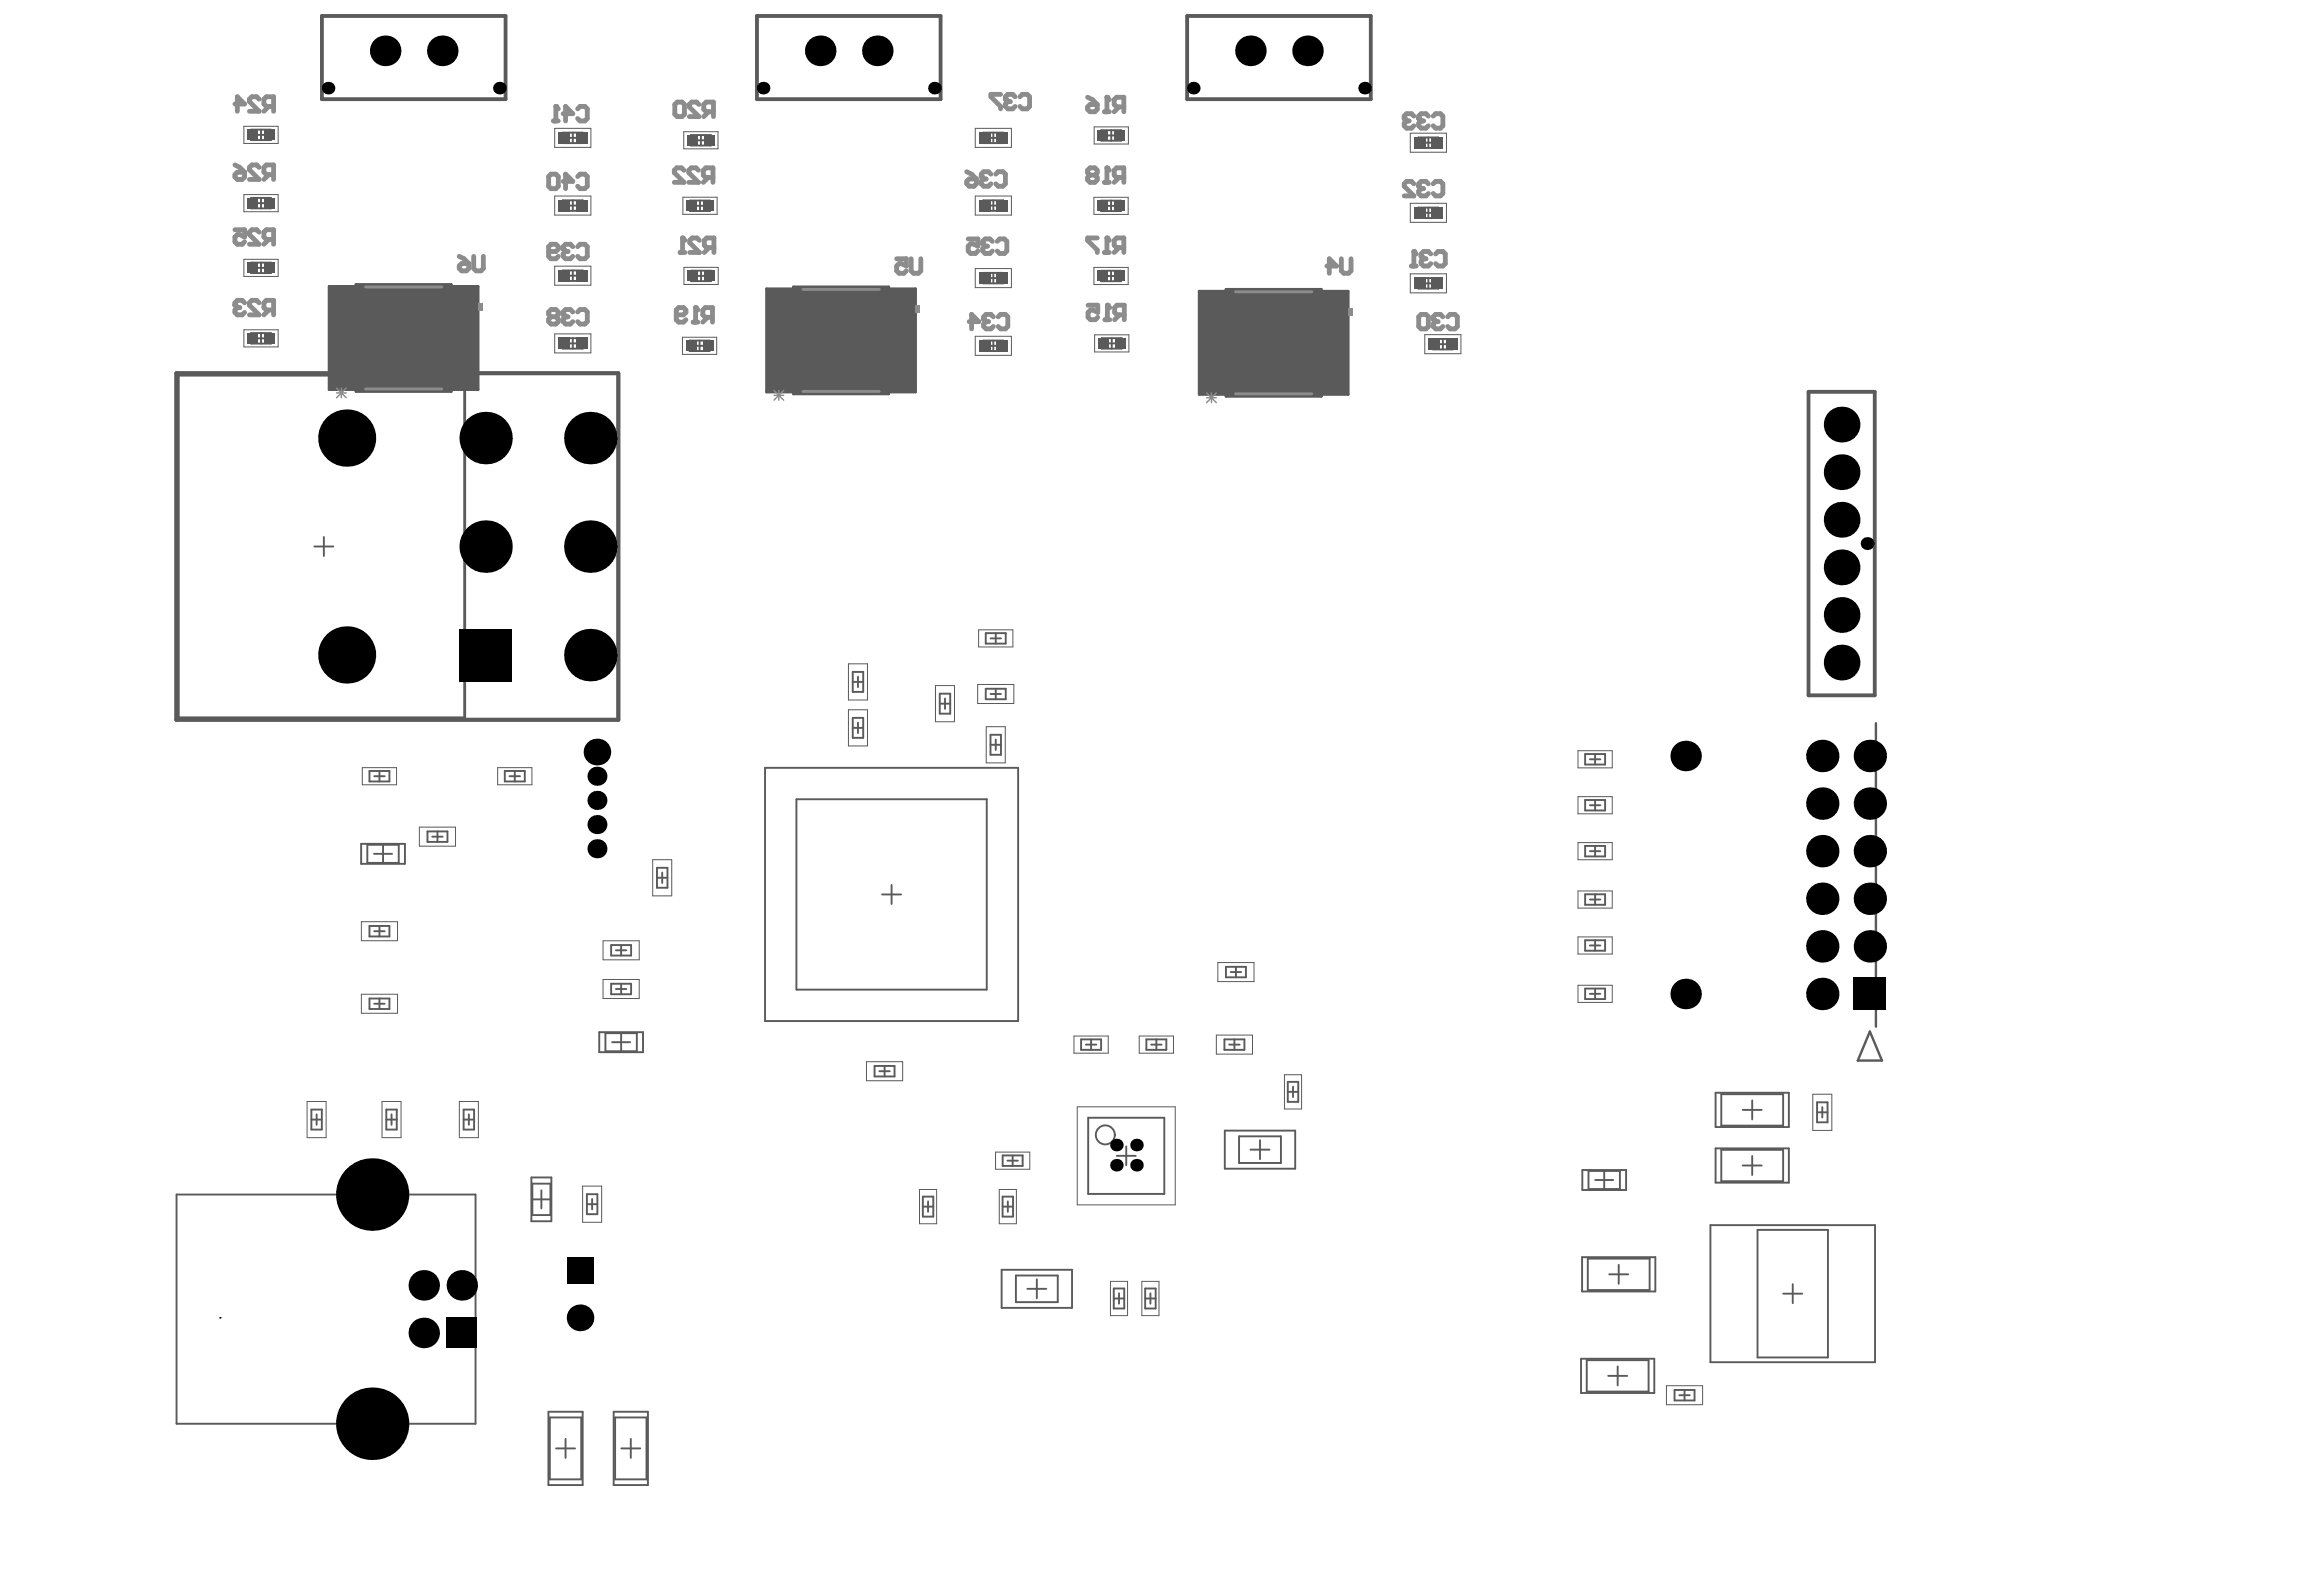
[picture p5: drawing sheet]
<svg xmlns="http://www.w3.org/2000/svg" width="405mm" height="279mm" viewBox="0 0 405 279" stroke-linecap="round" stroke-linejoin="round" font-family="sans-serif">
<g fill="#5a5a5a">
<path d="M134 50.5h4.7v-.4h16.6v.4h4.7v18h-4.7v.3h-16.6v-.3h-4.7z"/>
<path d="M209.6 50.9h4.7v-.3h16.7v.3h4.6v18h-4.6v.3h-16.7v-.3h-4.7z"/>
<path d="M57.5 50.1h4.7v-.4h16.7v.4h4.7v18h-4.7v.3h-16.7v-.3h-4.7z"/>
</g>
<g fill="none" stroke="#5a5a5a" stroke-width=".17">
<path d="M42.6 22.1h6v3h-6zM42.6 34h6v3h-6zM97 22.4h6.3v3.4h-6.3zM97 34.3h6.3v3.3h-6.3zM119.4 34.5h5.9v3h-5.9zM119.5 23h6v3h-6zM170.5 22.4h6.3v3.4h-6.3zM170.5 34.3h6.3v3.3h-6.3zM191.2 34.5h6v3h-6zM191.2 22.2h6v3h-6zM246.5 23.3h6.3v3.3h-6.3zM246.5 35.5h6.3v3.4h-6.3z"/>
<path d="M42.6 45.3h6v3h-6zM42.6 57.6h6v3h-6zM63.1 57.5h-3.5v1h3.5M63.1 51h-3.5v1h3.5M63.1 53.1h-3.5v1.1h3.5M63.1 55.3h-3.5v1h3.5M63.1 59.6h-3.5v1h3.5M63.1 50.6h14.9v16.9h-14.9zM78 57.5h3.5v1h-3.5M78 51h3.5v1h-3.5M78 53.1h3.5v1.1h-3.5M78 55.3h3.5v1h-3.5"/>
<path d="M78 59.6h3.5v1h-3.5M97 46.5h6.3v3.3h-6.3zM97 58.3h6.3v3.4h-6.3zM119.3 58.9h6v3h-6zM119.5 46.7h6v3h-6zM139.5 51h15v17h-15zM139.5 51.4h-3.5v1h3.5M139.5 53.6h-3.5v1h3.5M139.5 55.7h-3.5v1h3.5M139.5 57.9h-3.5v1h3.5M154.5 51.4h3.5v1h-3.5M154.5 53.6h3.5v1h-3.5"/>
<path d="M154.5 55.7h3.5v1h-3.5M154.5 57.9h3.5v1h-3.5M170.5 58.8h6.3v3.3h-6.3zM170.5 46.9h6.3v3.4h-6.3zM191.2 46.7h6v3h-6zM191.3 58.5h6v3h-6zM215.2 51.4h14.9v17h-14.9zM215.2 51.8h-3.6v1h3.6M215.2 54h-3.6v1h3.6M215.2 56.2h-3.6v1h3.6M215.2 58.3h-3.6v1h3.6M230.1 58.3h3.5v1h-3.5"/>
<path d="M230.1 56.2h3.5v1h-3.5M230.1 54h3.5v1h-3.5M230.1 51.8h3.5v1h-3.5M246.5 47.8h6.3v3.4h-6.3zM249 58.5h6.4v3.3h-6.4zM63.1 61.8h-3.5v1h3.5M63.1 64h-3.5v1h3.5M63.1 66.1h-3.5v1h3.5M69.5 67.5a1.01 1.01 0 0 1 1-1 1.01 1.01 0 0 1 1.1 1M78 61.8h3.5v1h-3.5M78 64h3.5v1h-3.5M78 66.1h3.5v1h-3.5"/>
<path d="M139.5 60.1h-3.5v1h3.5M139.5 62.2h-3.5v1h3.5M139.5 64.4h-3.5v1h3.5M139.5 66.5h-3.5v1.1h3.5M146 68a1.01 1.01 0 0 1 1-1 1.01 1.01 0 0 1 1 1M154.5 60.1h3.5v1h-3.5M154.5 62.2h3.5v1h-3.5M154.5 64.4h3.5v1h-3.5M154.5 66.5h3.5v1.1h-3.5M215.2 60.5h-3.6v1h3.6M215.2 67h-3.6v1h3.6M215.2 62.6h-3.6v1.1h3.6"/>
<path d="M215.2 64.8h-3.6v1h3.6M221.6 68.4a1.01 1.01 0 0 1 1-1 1.01 1.01 0 0 1 1 1M230.1 60.5h3.5v1h-3.5M230.1 67h3.5v1h-3.5M230.1 64.8h3.5v1h-3.5M230.1 62.6h3.5v1.1h-3.5M148.3 116h3.3v6.3h-3.3zM163.5 119.8h3.3v6.3h-3.3zM170.9 119.6h6.3v3.3h-6.3zM171.1 110h5.9v3h-5.9zM63.3 134.1h6v3h-6zM87 134.1h6v3h-6z"/>
<path d="M148.3 124h3.3v6.3h-3.3zM172.4 127h3.3v6.3h-3.3zM275.8 131.2h6v3h-6zM275.8 139.2h6v3h-6zM73.3 144.5h6.3v3.4h-6.3zM114.1 150.2h3.3v6.3h-3.3zM275.8 147.2h6v3h-6zM275.8 155.7h6v3h-6zM63.2 161h6.3v3.4h-6.3zM63.2 173.7h6.3v3.3h-6.3zM105.4 164.4h6.3v3.3h-6.3zM105.4 171.1h6.3v3.4h-6.3z"/>
<path d="M212.9 168.2h6.3v3.3h-6.3zM275.8 163.7h6v3h-6zM275.8 172.2h6v3h-6zM53.7 192.5h3.3v6.3h-3.3zM66.8 192.5h3.3v6.3h-3.3zM80.3 192.5h3.3v6.3h-3.3zM151.5 185.5h6.3v3.3h-6.3zM187.7 181h6v3h-6zM188.3 193.4h17.1v17.1h-17.1zM199.1 181h6v3h-6zM212.6 180.9h6.3v3.3h-6.3zM224.5 187.8h3v6h-3z"/>
<path d="M316.9 191.2h3.3v6.3h-3.3zM101.8 207.2h3.4v6.4h-3.4zM160.7 207.8h3v6h-3zM174 201.3h6v3h-6zM174.7 207.8h3v6h-3zM194.1 223.9h3v6h-3zM199.6 223.9h3v6h-3zM291.3 242.1h6.3v3.4h-6.3z"/>
</g>
<g fill="none" stroke="#5a5a5a" stroke-width=".33">
<path d="M43.9 22.7h3.5v1.8h-3.5zM43.9 34.6h3.5v1.8h-3.5zM44.7 23.6h1.8M44.7 35.5h1.8M45.6 22.7v1.8M45.6 34.6v1.8M98.4 23.2h3.5v1.8h-3.5zM98.4 35h3.5v1.8h-3.5zM99.2 35.9h1.8M99.2 24.1h1.8M100.1 23.2v1.8M100.1 35v1.8"/>
<path d="M120.6 35h3.5v1.9h-3.5zM120.8 23.6h3.5v1.8h-3.5zM121.4 36h1.9M121.6 24.5h1.8M122.4 35v1.9M122.5 23.6v1.8M171.9 35h3.5v1.8h-3.5zM171.9 23.2h3.5v1.8h-3.5zM172.7 35.9h1.8M172.7 24.1h1.8M173.6 23.2v1.8M173.6 35v1.8"/>
<path d="M192.5 35.1h3.5v1.8h-3.5zM192.5 22.8h3.5v1.8h-3.5zM193.3 36h1.8M193.3 23.7h1.9M194.2 35.1v1.8M194.2 22.8v1.8M247.9 24h3.5v1.8h-3.5zM247.9 36.3h3.5v1.8h-3.5zM248.7 37.2h1.9M248.7 24.9h1.9M249.7 24v1.8M249.7 36.3v1.8"/>
<path d="M43.9 45.9h3.5v1.8h-3.5zM43.9 58.2h3.5v1.8h-3.5zM44.7 59.1h1.8M44.7 46.8h1.8M45.6 45.9v1.8M45.6 58.2v1.8M98.4 47.3h3.5v1.8h-3.5zM98.4 59.1h3.5v1.8h-3.5zM99.2 48.2h1.8M100.1 47.3v1.8M100.1 59.1v1.8M120.5 59.5h3.5v1.8h-3.5z"/>
<path d="M120.8 47.3h3.5v1.8h-3.5zM121.6 48.2h1.9M122.3 59.5v1.8M122.5 47.3v1.8M171.9 47.7h3.5v1.8h-3.5zM171.9 59.5h3.5v1.8h-3.5zM172.7 48.6h1.8M173.6 47.7v1.8M173.6 59.5v1.8M192.5 47.3h3.5v1.8h-3.5zM192.6 59.1h3.5v1.8h-3.5zM193.3 48.2h1.8"/>
<path d="M194.2 47.3v1.8M194.3 59.1v1.8M247.9 48.6h3.5v1.8h-3.5zM248.7 49.5h1.9M249.7 48.6v1.8M250.5 59.2h3.4v1.9h-3.4zM252.2 59.2v1.9M99.2 60h1.8M121.4 60.4h1.8M172.7 60.4h1.8M193.4 60h1.8M251.3 60.1h1.8"/>
<path d="M54.9 95.5h3.4M56.6 93.8v3.4M149.1 119.2h1.8M149.1 117.4h1.8v3.5h-1.8zM150 118.2v1.9M172.3 110.6h3.5v1.9h-3.5zM173.1 111.5h1.9M174 110.6v1.9M64.6 134.7h3.5v1.8h-3.5zM65.4 135.6h1.8M66.3 134.7v1.8M88.2 134.7h3.5v1.8h-3.5z"/>
<path d="M89.1 135.6h1.8M90 134.7v1.8M133.7 134.2h44.3v44.2h-44.3zM139.2 139.7h33.3v33.2h-33.3zM149.1 127.2h1.8M149.1 125.4h1.8v3.5h-1.8zM150 126.3v1.8M164.3 123h1.8M164.3 121.2h1.8v3.5h-1.8zM165.2 122v1.9M172.3 120.3h3.5v1.9h-3.5zM173.1 121.3h1.9"/>
<path d="M173.1 130.1h1.9M173.1 128.4h1.9v3.5h-1.9zM174 120.3v1.9M174 129.2v1.9M277.1 131.8h3.5v1.8h-3.5zM277.1 139.8h3.5v1.8h-3.5zM277.9 132.7h1.8M278.8 131.8v1.8M278.8 139.8v1.8M63.1 147.4h7.7v3.5h-7.7zM64.2 147.6h5.5v3.2h-5.5zM65.4 149.2h3.1"/>
<path d="M67 147.6v3.2M74.7 145.3h3.5v1.8h-3.5zM75.5 146.2h1.9M76.5 145.3v1.8M114.8 153.4h1.9M114.8 151.6h1.9v3.5h-1.9zM115.7 152.5v1.8M154.2 156.3h3.3M155.8 154.6v3.4M277.1 147.8h3.5v1.8h-3.5zM277.1 156.3h3.5v1.8h-3.5zM277.9 148.7h1.8"/>
<path d="M277.9 140.7h1.8M277.9 157.2h1.8M278.8 147.8v1.8M278.8 156.3v1.8M64.6 174.5h3.5v1.8h-3.5zM64.6 161.8h3.5v1.8h-3.5zM65.4 175.4h1.8M65.4 162.7h1.8M66.3 161.8v1.8M66.3 174.5v1.8M106.8 165.1h3.5v1.9h-3.5zM106.8 171.9h3.5v1.8h-3.5z"/>
<path d="M107.7 172.8h1.8M107.7 166h1.8M108.6 165.1v1.9M108.6 171.9v1.8M214.3 168.9h3.5v1.9h-3.5zM215.1 169.9h1.8M216 168.9v1.9M277.1 164.3h3.5v1.8h-3.5zM277.1 172.7h3.5v1.9h-3.5zM277.9 173.7h1.8M277.9 165.2h1.8M278.8 164.3v1.8"/>
<path d="M278.8 172.7v1.9M54.4 195.6h1.9M54.4 193.9h1.9v3.5h-1.9zM55.3 194.7v1.8M67.5 195.6h1.9M67.5 193.9h1.9v3.5h-1.9zM68.4 194.7v1.8M81 195.6h1.9M81 193.9h1.9v3.5h-1.9zM82 194.7v1.8M104.7 180.4h7.7v3.4h-7.7zM105.8 180.5h5.5v3.2h-5.5z"/>
<path d="M107 182.1h3.1M108.6 180.5v3.2M152.9 186.3h3.5v1.8h-3.5zM153.7 187.2h1.8M154.6 186.3v1.8M189 181.6h3.5v1.8h-3.5zM189.8 182.5h1.8M190.2 195.3h13.3v13.3h-13.3zM190.7 181.6v1.8M200.4 181.6h3.5v1.8h-3.5zM201.2 182.5h1.8M202.1 181.6v1.8"/>
<path d="M214 181.6h3.5v1.8h-3.5zM214.1 197.6h12.3v6.6h-12.3zM214.9 182.5h1.8M215.8 181.6v1.8M216.6 198.5h7.3v4.7h-7.3zM220.2 199.2v3.3M225.1 190.8h1.8M225.1 189h1.8v3.5h-1.8zM226 189.9v1.8M299.9 190.9h12.8v6h-12.8zM300.9 191.2h10.8v5.5h-10.8zM304.6 193.9h3.3"/>
<path d="M306.3 192.3v3.3M317.6 194.4h1.8M317.6 192.6h1.8v3.5h-1.8zM318.5 193.4v1.9M30.9 208.7h52.2v40.1h-52.2zM92.9 205.7h3.5v7.7h-3.5zM93 209.6h3.2M93 206.8h3.2v5.5h-3.2zM94.6 208v3.1M102.6 210.4h1.8M102.6 208.7h1.8v3.5h-1.8zM103.5 209.5v1.8"/>
<path d="M161.3 210.8h1.8M161.3 209.1h1.8v3.5h-1.8zM162.2 209.9v1.8M175.2 210.8h1.9M175.2 209.1h1.9v3.5h-1.9zM175.3 201.9h3.5v1.8h-3.5zM176.1 202.8h1.8M176.2 209.9v1.8M177 201.9v1.8M195.2 202h3.3M196.9 200.3v3.3M218.6 200.9h3.3"/>
<path d="M276.5 219.7h12.8v6h-12.8zM276.6 204.4h7.6v3.5h-7.6zM277.5 219.9h10.8v5.5h-10.8zM277.7 204.6h5.4v3.2h-5.4zM278.8 206.2h3.2M280.4 204.6v3.2M299 214.1h28.7v23.9h-28.7zM299.9 200.7h12.8v5.9h-12.8zM300.9 200.9h10.8v5.5h-10.8zM304.6 203.7h3.3M306.3 202v3.3M307.2 214.9h12.3v22.3h-12.3z"/>
<path d="M175.1 221.9h12.3v6.6h-12.3zM177.6 222.9h7.3v4.6h-7.3zM179.6 225.2h3.3M181.2 223.5v3.4M194.7 226.9h1.8M194.7 225.1h1.8v3.5h-1.8zM195.6 226v1.8M200.2 226.9h1.8M200.2 225.1h1.8v3.5h-1.8zM201.1 226v1.8M276.4 237.4h12.8v6h-12.8zM277.4 237.7h10.8v5.5h-10.8z"/>
<path d="M281.3 222.7h3.3M282.8 238.7v3.4M282.9 221v3.3M311.7 226h3.3M313.4 224.4v3.3M95.9 246.7h5.9v12.8h-5.9zM96.1 247.7h5.5v10.8h-5.5zM97.2 253.1h3.3M98.9 251.4v3.3M107.3 246.7h6v12.8h-6zM107.5 247.7h5.5v10.8h-5.5zM108.6 253.1h3.3"/>
<path d="M110.3 251.4v3.3M281.1 240.4h3.3M292.7 242.9h3.5v1.8h-3.5zM293.5 243.8h1.9M294.4 242.9v1.8"/>
<circle cx="193.2" cy="198.3" r="1.66"/>
</g>
<path d="M57.5 50.1h4.7v-.4h16.7v.4h4.7v18h-4.7v.3h-16.7v-.3h-4.7zM134 50.5h4.7v-.4h16.6v.4h4.7v18h-4.7v.3h-16.6v-.3h-4.7zM209.6 50.9h4.7v-.3h16.7v.3h4.6v18h-4.6v.3h-16.7v-.3h-4.7z" fill="none" stroke="#5a5a5a" stroke-width=".51"/>
<path d="M56.3 2.8h32.1v14.5h-32.1zM132.3 2.8h32.1v14.5h-32.1zM207.5 2.8h32.1v14.5h-32.1zM30.8 65.2h77.3v60.6h-77.3zM316.1 68.5h11.6v53h-11.6z" fill="none" stroke="#5a5a5a" stroke-width=".67"/>
<path d="M327.9 126.4v53M326.8 180.2l2.2 5.1h-4.3z" fill="none" stroke="#5a5a5a" stroke-width=".42"/>
<path d="M63.3 63.5l1.7 1.7M63.3 64.3h1.7M64.1 63.5v1.7M65 63.5l-1.7 1.7M139.7 63.9l1.7 1.7M139.7 64.8h1.7M140.6 63.9v1.7M141.4 63.9l-1.7 1.7M215.4 64.3l1.7 1.7M215.4 65.2h1.7M216.2 64.3v1.7M217.1 64.3l-1.7 1.7" fill="none" stroke="#5a5a5a" stroke-width=".25"/>
<path d="M31.2 65.6h50v59.8h-50z" fill="none" stroke="#5a5a5a" stroke-width=".5"/>
<path d="M38.4 230.3h.1" fill="none" stroke="#000" stroke-width=".17"/>
<g fill="#8c8c8c">
<path d="M83.6 53h.8v1.3h-.8z"/>
<path d="M160 53.4h.9v1.3h-.9z"/>
<path d="M235.6 53.9h.9v1.2h-.9z"/>
</g>
<path d="M38.4 230.3h.1" fill="none" stroke="#000" stroke-width=".17"/>
<path d="M63.9 50.1h13.3M140.3 50.6h13.4M216 51h13.3M63.9 68h13.3M140.3 68.4h13.4M216 68.8h13.3" fill="none" stroke="#8c8c8c" stroke-width=".51"/>
<g fill="none" stroke="#8c8c8c" stroke-width=".85">
<path d="M41.1 18.2h1.7l-1.3-1.3v2.5M45.3 17.3l-.4-.4h-.9l-.4 .4v.5l1.7 1.6h-1.7M47 18.6l-.9 .8M47.8 18.6h-1.2l-.5-.4v-.9l.5-.4h1.2v2.5M97.2 18.6v2.5M98.4 19.9h1.7l-1.2-1.3v2.5M101 19l.4-.4h.8l.5 .4v1.7l-.5 .4h-.8l-.4-.4M96.3 30.4h.9l.4 .5v1.6l-.4 .5h-.9l-.4-.5v-1.6zM96.7 21.1h.9M98.4 31.7h1.7l-1.2-1.3v2.6M101 30.9l.4-.5h.8l.5 .5v1.6l-.5 .5h-.8l-.4-.5M80.3 44.8l.8 .4 .9 .9"/>
<path d="M80.7 46.1h1.3v.8l-.5 .4h-.8l-.4-.4v-.4zM82.8 44.8v2.1l.4 .4h.9l.4-.4v-2.1M231.9 46.5h1.7l-1.3-1.3v2.5M234.5 45.2v2.1l.4 .4h.8l.4-.4v-2.1"/>
</g>
<path d="M58.8 67.8l1.7 1.7M58.8 68.7h1.7M59.7 67.8v1.7M60.5 67.8l-1.7 1.7" fill="none" stroke="#8c8c8c" stroke-width=".25"/>
<circle cx="97.2" cy="18.6" r=".42" fill="#8c8c8c"/>
<path d="M97.2 18.6l.4 .4M193.1 19.5h.8M193.5 17v2.5M195.6 18.7l-.9 .8M196.4 18.7h-1.2l-.5-.4v-.9l.5-.4h1.2v2.5M156.7 45.2h1.7v1.3l-.8-.4h-.4l-.5 .4v.8l.5 .4h.8l.4-.4M159.3 45.2v2.1l.4 .4h.8l.5-.4v-2.1" fill="none" stroke="#8c8c8c" stroke-width=".85"/>
<circle cx="193.5" cy="17" r=".42" fill="#8c8c8c"/>
<path d="M190.1 17l.8 .4 .9 .9M190.5 18.3h1.3v.8l-.4 .4h-.9l-.4-.4v-.4zM193.5 17l.4 .4M250.1 44.4l-.4-.5h-.9l-.4 .5v.4M250.9 44.4l.5-.5h.8l.4 .5v1.7l-.4 .4h-.8l-.5-.4" fill="none" stroke="#8c8c8c" stroke-width=".85"/>
<circle cx="248.4" cy="44.8" r=".42" fill="#8c8c8c"/>
<path d="M246.7 46.5h.9M247.1 43.9v2.6M248.4 44.8l.4 .4M248.8 45.2h.4M248.8 45.2l-.4 .4v.5l.4 .4h.9l.4-.4" fill="none" stroke="#8c8c8c" stroke-width=".85"/>
<circle cx="247.1" cy="43.9" r=".42" fill="#8c8c8c"/>
<path d="M249.7 32.1l-.5-.4h-.8l-.4 .4v.4M250.5 32.1l.4-.4h.9l.4 .4v1.7l-.4 .4h-.9l-.4-.4M247.1 43.9l.5 .5" fill="none" stroke="#8c8c8c" stroke-width=".85"/>
<circle cx="248" cy="32.5" r=".42" fill="#8c8c8c"/>
<path d="M247.1 32.1l-.4-.4h-.8l-.5 .4v.4l1.7 1.7h-1.7M248 32.5l.4 .5M248.4 33h.4M248.4 33l-.4 .4v.4l.4 .4h.8l.5-.4M42.8 52.9l-.5-.4h-.8l-.4 .4v.4M45.3 52.9l-.4-.4h-.9l-.4 .4v.4l1.7 1.7h-1.7M47 54.2l-.9 .8M47.8 54.2h-1.2l-.5-.5v-.8l.5-.4h1.2v2.5" fill="none" stroke="#8c8c8c" stroke-width=".85"/>
<circle cx="41.1" cy="53.3" r=".42" fill="#8c8c8c"/>
<g fill="none" stroke="#8c8c8c" stroke-width=".85">
<path d="M41.1 28.8l.8 .4 .9 .9M41.5 30.1h1.3v.8l-.5 .5h-.8l-.4-.5v-.4zM45.3 29.2l-.4-.4h-.9l-.4 .4v.5l1.7 1.7h-1.7M47 30.5l-.9 .9M47.8 30.5h-1.2l-.5-.4v-.9l.5-.4h1.2v2.6M41.1 53.3l.4 .4M41.1 40.1h1.7v1.3l-.9-.4h-.4l-.4 .4v.9l.4 .4h.8l.5-.4M41.5 53.7h.4M41.5 53.7l-.4 .5v.4l.4 .4h.8l.5-.4M45.3 40.6l-.4-.5h-.9l-.4 .5v.4l1.7 1.7h-1.7M47 41.8l-.9 .9M47.8 41.8h-1.2l-.5-.4v-.8l.5-.5h1.2v2.6"/>
<path d="M100.1 54.5l-.4-.4h-.8l-.5 .4v.4M101 54.5l.4-.4h.8l.5 .4v1.7l-.5 .4h-.8l-.4-.4"/>
</g>
<circle cx="98.4" cy="54.9" r=".42" fill="#8c8c8c"/>
<path d="M96.3 55.4h.9M96.3 55.4l-.4 .4v.4l.4 .4h.9l.4-.4v-.4l-.4-.4M96.3 55.4l-.4-.5v-.4l.4-.4h.9l.4 .4v.4l-.4 .5M98.4 54.9l.5 .5M98.9 55.4h.4M98.9 55.4l-.5 .4v.4l.5 .4h.8l.4-.4M193.1 55.9h.9M193.6 53.3v2.6M195.7 55l-.9 .9M196.5 55h-1.2l-.5-.4v-.9l.5-.4h1.2v2.6" fill="none" stroke="#8c8c8c" stroke-width=".85"/>
<path d="M135.3 68.2l1.7 1.7M135.3 69.1h1.7M136.1 68.2v1.7M137 68.2l-1.7 1.7" fill="none" stroke="#8c8c8c" stroke-width=".25"/>
<circle cx="193.6" cy="53.3" r=".42" fill="#8c8c8c"/>
<path d="M193.1 31.9h.8M193.5 29.3v2.6M195.6 31l-.9 .9M196.4 31h-1.2l-.5-.4v-.8l.5-.5h1.2v2.6M190.2 53.3h1.7v1.3l-.9-.4h-.4l-.4 .4v.8l.4 .5h.9l.4-.5M193.6 53.3l.4 .4" fill="none" stroke="#8c8c8c" stroke-width=".85"/>
<circle cx="193.5" cy="29.3" r=".42" fill="#8c8c8c"/>
<path d="M190.5 30.6l-.4-.4v-.4l.4-.5h.9l.4 .5v.4l-.4 .4M190.5 30.6l-.4 .4v.4l.4 .5h.9l.4-.5v-.4l-.4-.4M190.5 30.6h.9M193.5 29.3l.4 .5M193.1 44.1h.8M193.5 41.6v2.5M195.6 43.3l-.9 .8M196.4 43.3h-1.2l-.5-.5v-.8l.5-.4h1.2v2.5" fill="none" stroke="#8c8c8c" stroke-width=".85"/>
<circle cx="193.5" cy="41.6" r=".42" fill="#8c8c8c"/>
<path d="M249.7 20.3l-.5-.4h-.8l-.4 .4v.4M250.5 20.3l.4-.4h.9l.4 .4v1.7l-.4 .4h-.9l-.4-.4M191.8 41.6h-1.7v.4l1.7 1.7v.4M193.5 41.6l.4 .4" fill="none" stroke="#8c8c8c" stroke-width=".85"/>
<path d="M210.9 68.7l1.7 1.6M210.9 69.5h1.7M211.8 68.7v1.6M212.6 68.7l-1.7 1.6" fill="none" stroke="#8c8c8c" stroke-width=".25"/>
<circle cx="248" cy="20.7" r=".42" fill="#8c8c8c"/>
<path d="M247.1 20.3l-.4-.4h-.8l-.5 .4v.4M248 20.7l.4 .4M248.4 21.1h.4M248.4 21.1l-.4 .5v.4l.4 .4h.8l.5-.4" fill="none" stroke="#8c8c8c" stroke-width=".85"/>
<circle cx="245.4" cy="20.7" r=".42" fill="#8c8c8c"/>
<path d="M245.4 20.7l.5 .4M245.9 21.1h.4M245.9 21.1l-.5 .5v.4l.5 .4h.8l.4-.4M100.1 43.1l-.4-.4h-.8l-.5 .4v.4M101 43.1l.4-.4h.8l.5 .4v1.7l-.5 .4h-.8l-.4-.4" fill="none" stroke="#8c8c8c" stroke-width=".85"/>
<circle cx="98.4" cy="43.5" r=".42" fill="#8c8c8c"/>
<path d="M173.2 30.4l-.4-.4h-.9l-.4 .4v.5M174 30.4l.5-.4h.8l.4 .4v1.7l-.4 .4h-.8l-.5-.4M95.9 43.9h1.3l.4-.4v-.4l-.4-.4h-.9l-.4 .4v1.7l.4 .4h.9l.4-.4M98.4 43.5l.5 .4M98.9 43.9h.4M98.9 43.9l-.5 .5v.4l.5 .4h.8l.4-.4" fill="none" stroke="#8c8c8c" stroke-width=".85"/>
<circle cx="171.5" cy="30.9" r=".42" fill="#8c8c8c"/>
<path d="M118.4 17.8h.8l.4 .5v1.6l-.4 .5h-.8l-.5-.5v-1.6zM122.2 18.3l-.5-.5h-.8l-.4 .5v.4l1.7 1.7h-1.7M123.9 19.5l-.9 .9M124.7 19.5h-1.3l-.4-.4v-.8l.4-.5h1.3v2.6M177.4 16.9l-.4-.4h-.8l-.5 .4v.4M178.3 16.9l.4-.4h.8l.5 .4v1.7l-.5 .4h-.8l-.4-.4M169 30l.8 .4 .9 .9M169.4 31.3h1.3v.8l-.5 .4h-.8l-.4-.4v-.4zM171.5 30.9l.4 .4M171.9 31.3h.5M171.9 31.3l-.4 .4v.4l.4 .4h.9l.4-.4" fill="none" stroke="#8c8c8c" stroke-width=".85"/>
<circle cx="175.7" cy="17.3" r=".42" fill="#8c8c8c"/>
<path d="M174.9 16.5h-1.7v.4l1.7 1.7v.4M175.7 17.3l.5 .5M176.2 17.8h.4M176.2 17.8l-.5 .4v.4l.5 .4h.8l.4-.4M121.2 56.3h.8M121.6 53.7v2.6M123.7 55.4l-.9 .9M124.5 55.4h-1.2l-.5-.4v-.8l.5-.5h1.2v2.6" fill="none" stroke="#8c8c8c" stroke-width=".85"/>
<circle cx="121.6" cy="53.7" r=".42" fill="#8c8c8c"/>
<path d="M118.2 55h1.3l.4-.4v-.4l-.4-.5h-.9l-.4 .5v1.7l.4 .4h.9l.4-.4M121.6 53.7l.4 .5M173.6 55.4l-.4-.5h-.8l-.5 .5v.4M174.5 55.4l.4-.5h.8l.5 .5v1.6l-.5 .5h-.8l-.4-.5" fill="none" stroke="#8c8c8c" stroke-width=".85"/>
<circle cx="171.9" cy="55.8" r=".42" fill="#8c8c8c"/>
<g fill="none" stroke="#8c8c8c" stroke-width=".85">
<path d="M119.6 29.8l-.5-.5h-.8l-.4 .5v.4l1.7 1.7h-1.7M122.1 29.8l-.4-.5h-.9l-.4 .5v.4l1.7 1.7h-1.7M123.8 31l-.9 .9M124.6 31h-1.2l-.5-.4v-.8l.5-.5h1.2v2.6M118.9 44.1h.8M119.3 41.6v2.5M122.3 42l-.5-.4h-.8l-.4 .4v.4l1.7 1.7h-1.7M123.9 43.3l-.8 .8M124.8 43.3h-1.3l-.4-.5v-.8l.4-.4h1.3v2.5M169.4 56.2h1.7l-1.3-1.3v2.6M171.9 55.8l.5 .4M172.4 56.2h.4"/>
<path d="M172.4 56.2l-.5 .4v.4l.5 .5h.8l.4-.5"/>
</g>
<circle cx="119.3" cy="41.6" r=".42" fill="#8c8c8c"/>
<path d="M119.3 41.6l.4 .4M173.5 42.2l-.5-.4h-.8l-.4 .4v.4M174.3 42.2l.4-.4h.9l.4 .4v1.7l-.4 .4h-.9l-.4-.4" fill="none" stroke="#8c8c8c" stroke-width=".85"/>
<circle cx="171.8" cy="42.6" r=".42" fill="#8c8c8c"/>
<path d="M169.2 41.8h1.7v1.2l-.8-.4h-.4l-.5 .4v.9l.5 .4h.8l.4-.4M171.8 42.6l.4 .4M172.2 43h.4M172.2 43l-.4 .4v.5l.4 .4h.8l.5-.4M252.2 55.4l-.4-.5h-.9l-.4 .5v.4M253 55.4l.5-.5h.8l.4 .5v1.6l-.4 .5h-.8l-.5-.5" fill="none" stroke="#8c8c8c" stroke-width=".85"/>
<circle cx="250.5" cy="55.8" r=".42" fill="#8c8c8c"/>
<path d="M248.4 54.9h.8l.5 .5v1.6l-.5 .5h-.8l-.4-.5v-1.6zM250.5 55.8l.4 .4M250.9 56.2h.5M250.9 56.2l-.4 .4v.4l.4 .5h.9l.4-.5" fill="none" stroke="#8c8c8c" stroke-width=".85"/>
<path d="M38.4 230.3h.1" fill="none" stroke="#000" stroke-width=".17"/>
<g fill="#000">
<circle cx="57.3" cy="15.4" r="1.1"/>
<circle cx="67.3" cy="8.9" r="2.67"/>
<circle cx="77.3" cy="8.9" r="2.67"/>
<circle cx="87.3" cy="15.4" r="1.1"/>
<circle cx="133.4" cy="15.4" r="1.1"/>
<circle cx="143.4" cy="8.9" r="2.67"/>
<circle cx="153.3" cy="8.9" r="2.67"/>
<circle cx="163.3" cy="15.4" r="1.1"/>
<circle cx="208.6" cy="15.4" r="1.1"/>
<circle cx="218.6" cy="8.9" r="2.67"/>
<circle cx="228.5" cy="8.9" r="2.67"/>
<circle cx="238.5" cy="15.4" r="1.1"/>
<circle cx="60.6" cy="76.5" r="5"/>
<circle cx="84.9" cy="76.5" r="4.6"/>
<circle cx="103.2" cy="76.5" r="4.6"/>
<circle cx="321.9" cy="74.2" r="3.1"/>
<circle cx="84.9" cy="95.5" r="4.6"/>
<circle cx="103.2" cy="95.5" r="4.6"/>
<circle cx="321.9" cy="82.5" r="3.1"/>
<circle cx="321.9" cy="90.8" r="3.1"/>
<circle cx="321.9" cy="99.1" r="3.1"/>
<circle cx="326.4" cy="95" r="1.12"/>
<circle cx="60.6" cy="114.4" r="5"/>
<circle cx="103.2" cy="114.5" r="4.6"/>
<circle cx="321.9" cy="115.8" r="3.1"/>
<circle cx="321.9" cy="107.5" r="3.1"/>
<circle cx="104.3" cy="131.4" r="2.33"/>
<circle cx="104.3" cy="139.9" r="1.67"/>
<circle cx="104.3" cy="135.6" r="1.67"/>
<circle cx="294.6" cy="132.1" r="2.66"/>
<circle cx="318.5" cy="132.1" r="2.83"/>
<circle cx="326.8" cy="132.1" r="2.83"/>
<circle cx="104.3" cy="148.3" r="1.67"/>
<circle cx="104.3" cy="144.1" r="1.67"/>
<circle cx="318.5" cy="140.4" r="2.83"/>
<circle cx="318.5" cy="157" r="2.83"/>
<circle cx="318.5" cy="148.7" r="2.83"/>
<circle cx="326.8" cy="157" r="2.83"/>
<circle cx="326.8" cy="140.4" r="2.83"/>
<circle cx="326.8" cy="148.7" r="2.83"/>
<circle cx="294.6" cy="173.7" r="2.66"/>
<circle cx="318.5" cy="173.7" r="2.83"/>
<circle cx="318.5" cy="165.4" r="2.83"/>
<circle cx="326.8" cy="165.4" r="2.83"/>
<circle cx="65.1" cy="208.7" r="6.3"/>
<circle cx="195.1" cy="203.6" r="1.1"/>
<circle cx="195.1" cy="200.1" r="1.1"/>
<circle cx="198.6" cy="203.6" r="1.1"/>
<circle cx="198.6" cy="200.1" r="1.1"/>
<circle cx="74.1" cy="224.6" r="2.66"/>
<circle cx="74.1" cy="232.9" r="2.66"/>
<circle cx="80.7" cy="224.6" r="2.66"/>
<circle cx="101.4" cy="230.3" r="2.33"/>
<circle cx="65.1" cy="248.8" r="6.3"/>
</g>
<g fill="#000">
<path d="M80.3 109.9h9.2v9.1h-9.2z" fill-rule="evenodd"/>
<path d="M324 170.8h5.7v5.7h-5.7z" fill-rule="evenodd"/>
<path d="M78.1 230.2h5.3v5.4h-5.3z" fill-rule="evenodd"/>
<path d="M99.1 219.6h4.6v4.7h-4.6z" fill-rule="evenodd"/>
</g>
<g fill="#5a5a5a">
<path d="M43.2 58.2h1.8v1.8h-1.8z" fill-rule="evenodd"/>
<path d="M46.2 58.2h1.8v1.8h-1.8z" fill-rule="evenodd"/>
<path d="M43.2 45.9h1.8v1.8h-1.8z" fill-rule="evenodd"/>
<path d="M46.2 45.9h1.8v1.8h-1.8z" fill-rule="evenodd"/>
<path d="M43.2 22.7h1.8v1.8h-1.8z" fill-rule="evenodd"/>
<path d="M46.2 22.7h1.8v1.8h-1.8z" fill-rule="evenodd"/>
<path d="M97.6 59h2v2h-2z" fill-rule="evenodd"/>
<path d="M97.6 23.1h2v2h-2z" fill-rule="evenodd"/>
<path d="M119.9 59.5h1.8v1.8h-1.8z" fill-rule="evenodd"/>
<path d="M120.1 23.6h1.8v1.8h-1.8z" fill-rule="evenodd"/>
<path d="M171.1 59.4h2v2.1h-2z" fill-rule="evenodd"/>
<path d="M174.1 59.4h2.1v2.1h-2.1z" fill-rule="evenodd"/>
<path d="M174.1 23.1h2.1v2h-2.1z" fill-rule="evenodd"/>
<path d="M171.1 23.1h2v2h-2z" fill-rule="evenodd"/>
<path d="M194.9 59.1h1.8v1.8h-1.8z" fill-rule="evenodd"/>
<path d="M191.9 59.1h1.8v1.8h-1.8z" fill-rule="evenodd"/>
<path d="M194.8 22.8h1.9v1.8h-1.9z" fill-rule="evenodd"/>
<path d="M191.8 22.8h1.9v1.8h-1.9z" fill-rule="evenodd"/>
<path d="M247.1 36.2h2.1v2h-2.1z" fill-rule="evenodd"/>
<path d="M247.1 23.9h2.1v2.1h-2.1z" fill-rule="evenodd"/>
<path d="M252.7 59.1h2.1v2.1h-2.1z" fill-rule="evenodd"/>
<path d="M43.2 34.6h1.8v1.8h-1.8z" fill-rule="evenodd"/>
<path d="M46.2 34.6h1.8v1.8h-1.8z" fill-rule="evenodd"/>
<path d="M97.6 47.1h2v2.1h-2z" fill-rule="evenodd"/>
<path d="M97.6 34.9h2v2.1h-2z" fill-rule="evenodd"/>
<path d="M120.1 47.3h1.9v1.8h-1.9z" fill-rule="evenodd"/>
<path d="M119.9 35h1.9v1.9h-1.9z" fill-rule="evenodd"/>
<path d="M171.1 47.6h2v2h-2z" fill-rule="evenodd"/>
<path d="M174.1 47.6h2.1v2h-2.1z" fill-rule="evenodd"/>
<path d="M171.1 34.9h2v2.1h-2z" fill-rule="evenodd"/>
<path d="M174.1 34.9h2.1v2.1h-2.1z" fill-rule="evenodd"/>
<path d="M191.8 47.3h1.8v1.8h-1.8z" fill-rule="evenodd"/>
<path d="M194.8 47.3h1.8v1.8h-1.8z" fill-rule="evenodd"/>
<path d="M191.8 35.1h1.8v1.8h-1.8z" fill-rule="evenodd"/>
<path d="M194.8 35.1h1.8v1.8h-1.8z" fill-rule="evenodd"/>
<path d="M247.1 48.5h2.1v2h-2.1z" fill-rule="evenodd"/>
<path d="M58.4 66h4.7v1.2h-4.7z" fill-rule="evenodd"/>
<path d="M58.4 63.9h4.7v1.2h-4.7z" fill-rule="evenodd"/>
<path d="M58.4 59.5h4.7v1.2h-4.7z" fill-rule="evenodd"/>
<path d="M58.4 57.4h4.7v1.2h-4.7z" fill-rule="evenodd"/>
<path d="M58.4 53.1h4.7v1.1h-4.7z" fill-rule="evenodd"/>
<path d="M58.4 50.9h4.7v1.2h-4.7z" fill-rule="evenodd"/>
<path d="M78 63.9h4.7v1.2h-4.7z" fill-rule="evenodd"/>
<path d="M78 66h4.7v1.2h-4.7z" fill-rule="evenodd"/>
<path d="M78 57.4h4.7v1.2h-4.7z" fill-rule="evenodd"/>
<path d="M78 59.5h4.7v1.2h-4.7z" fill-rule="evenodd"/>
<path d="M78 50.9h4.7v1.2h-4.7z" fill-rule="evenodd"/>
<path d="M78 53.1h4.7v1.1h-4.7z" fill-rule="evenodd"/>
<path d="M100.6 59h2.1v2h-2.1z" fill-rule="evenodd"/>
<path d="M100.6 23.1h2.1v2h-2.1z" fill-rule="evenodd"/>
<path d="M134.8 66.5h4.7v1.1h-4.7z" fill-rule="evenodd"/>
<path d="M134.8 64.3h4.7v1.2h-4.7z" fill-rule="evenodd"/>
<path d="M134.8 60h4.7v1.2h-4.7z" fill-rule="evenodd"/>
<path d="M134.8 57.8h4.7v1.2h-4.7z" fill-rule="evenodd"/>
<path d="M122.9 59.5h1.8v1.8h-1.8z" fill-rule="evenodd"/>
<path d="M134.8 53.5h4.7v1.2h-4.7z" fill-rule="evenodd"/>
<path d="M134.8 51.3h4.7v1.2h-4.7z" fill-rule="evenodd"/>
<path d="M123.1 23.6h1.8v1.8h-1.8z" fill-rule="evenodd"/>
<path d="M154.5 64.3h4.7v1.2h-4.7z" fill-rule="evenodd"/>
<path d="M154.5 66.5h4.7v1.1h-4.7z" fill-rule="evenodd"/>
<path d="M154.5 57.8h4.7v1.2h-4.7z" fill-rule="evenodd"/>
<path d="M154.5 60h4.7v1.2h-4.7z" fill-rule="evenodd"/>
<path d="M154.5 51.3h4.7v1.2h-4.7z" fill-rule="evenodd"/>
<path d="M154.5 53.5h4.7v1.2h-4.7z" fill-rule="evenodd"/>
<path d="M210.5 66.9h4.7v1.2h-4.7z" fill-rule="evenodd"/>
<path d="M210.5 64.7h4.7v1.2h-4.7z" fill-rule="evenodd"/>
<path d="M210.5 62.6h4.7v1.1h-4.7z" fill-rule="evenodd"/>
<path d="M210.5 60.4h4.7v1.2h-4.7z" fill-rule="evenodd"/>
<path d="M210.5 58.2h4.7v1.2h-4.7z" fill-rule="evenodd"/>
<path d="M210.5 56.1h4.7v1.2h-4.7z" fill-rule="evenodd"/>
<path d="M210.5 53.9h4.7v1.2h-4.7z" fill-rule="evenodd"/>
<path d="M210.5 51.7h4.7v1.2h-4.7z" fill-rule="evenodd"/>
<path d="M230.1 62.6h4.7v1.1h-4.7z" fill-rule="evenodd"/>
<path d="M230.1 64.7h4.7v1.2h-4.7z" fill-rule="evenodd"/>
<path d="M230.1 66.9h4.7v1.2h-4.7z" fill-rule="evenodd"/>
<path d="M230.1 56.1h4.7v1.2h-4.7z" fill-rule="evenodd"/>
<path d="M230.1 58.2h4.7v1.2h-4.7z" fill-rule="evenodd"/>
<path d="M230.1 60.4h4.7v1.2h-4.7z" fill-rule="evenodd"/>
<path d="M249.6 59.1h2.1v2.1h-2.1z" fill-rule="evenodd"/>
<path d="M230.1 51.7h4.7v1.2h-4.7z" fill-rule="evenodd"/>
<path d="M230.1 53.9h4.7v1.2h-4.7z" fill-rule="evenodd"/>
<path d="M250.2 36.2h2v2h-2z" fill-rule="evenodd"/>
<path d="M250.2 23.9h2v2.1h-2z" fill-rule="evenodd"/>
<path d="M58.4 61.7h4.7v1.2h-4.7z" fill-rule="evenodd"/>
<path d="M58.4 55.2h4.7v1.2h-4.7z" fill-rule="evenodd"/>
<path d="M78 55.2h4.7v1.2h-4.7z" fill-rule="evenodd"/>
<path d="M78 61.7h4.7v1.2h-4.7z" fill-rule="evenodd"/>
<path d="M100.6 47.1h2.1v2.1h-2.1z" fill-rule="evenodd"/>
<path d="M100.6 34.9h2.1v2.1h-2.1z" fill-rule="evenodd"/>
<path d="M134.8 62.1h4.7v1.2h-4.7z" fill-rule="evenodd"/>
<path d="M134.8 55.6h4.7v1.2h-4.7z" fill-rule="evenodd"/>
<path d="M123.1 47.3h1.9v1.8h-1.9z" fill-rule="evenodd"/>
<path d="M122.9 35h1.9v1.9h-1.9z" fill-rule="evenodd"/>
<path d="M154.5 55.6h4.7v1.2h-4.7z" fill-rule="evenodd"/>
<path d="M154.5 62.1h4.7v1.2h-4.7z" fill-rule="evenodd"/>
<path d="M250.2 48.5h2v2h-2z" fill-rule="evenodd"/>
</g>
</svg>
